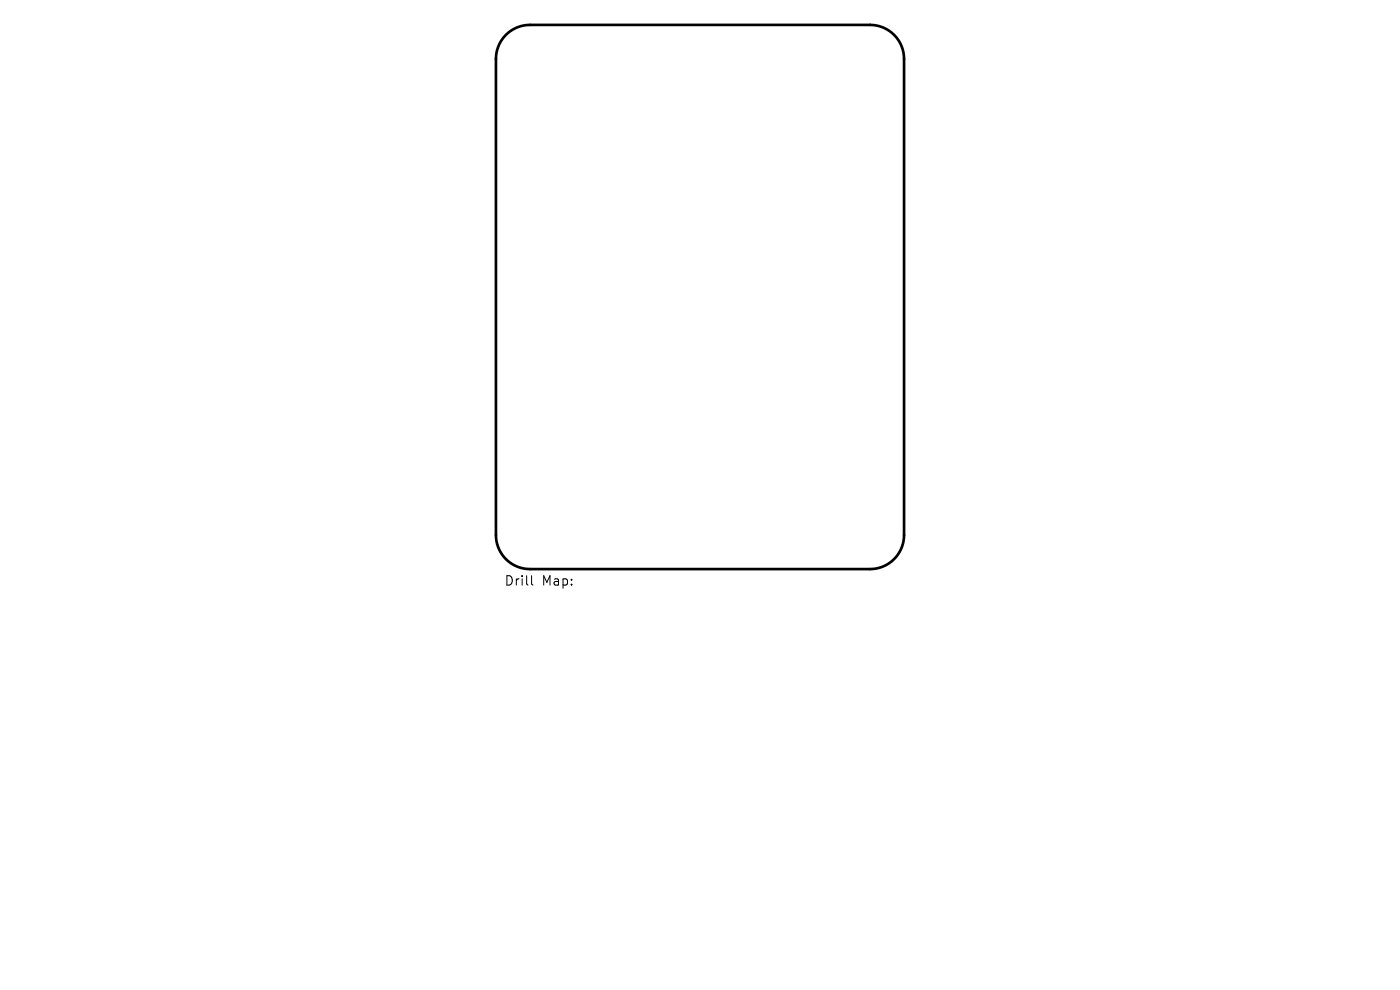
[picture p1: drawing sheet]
<svg xmlns="http://www.w3.org/2000/svg" width="297mm" height="210mm" viewBox="0 0 297 210" stroke-linecap="round" stroke-linejoin="round" font-family="sans-serif">
<defs><g id="words">
<g font-size="2.8">
<text x="106.9" y="124.5">Drill</text>
<text x="114.9" y="124.5">Map:</text>
</g>
</g></defs>
<path d="M107.3 7.4a7.2 7.2 0 0 1 5.1-2.1h72.2a7.2 7.2 0 0 1 7.2 7.2v101a7.2 7.2 0 0 1-7.2 7.2h-72.2a7.2 7.2 0 0 1-7.2-7.2v-101a7.2 7.2 0 0 1 2.1-5.1z" fill="none" stroke="#000" stroke-width=".57"/>
<path d="M112.8 122.1v1.7l.3 .3" fill="none" stroke="#000" stroke-width=".21"/>
<use href="#words"/>
</svg>
